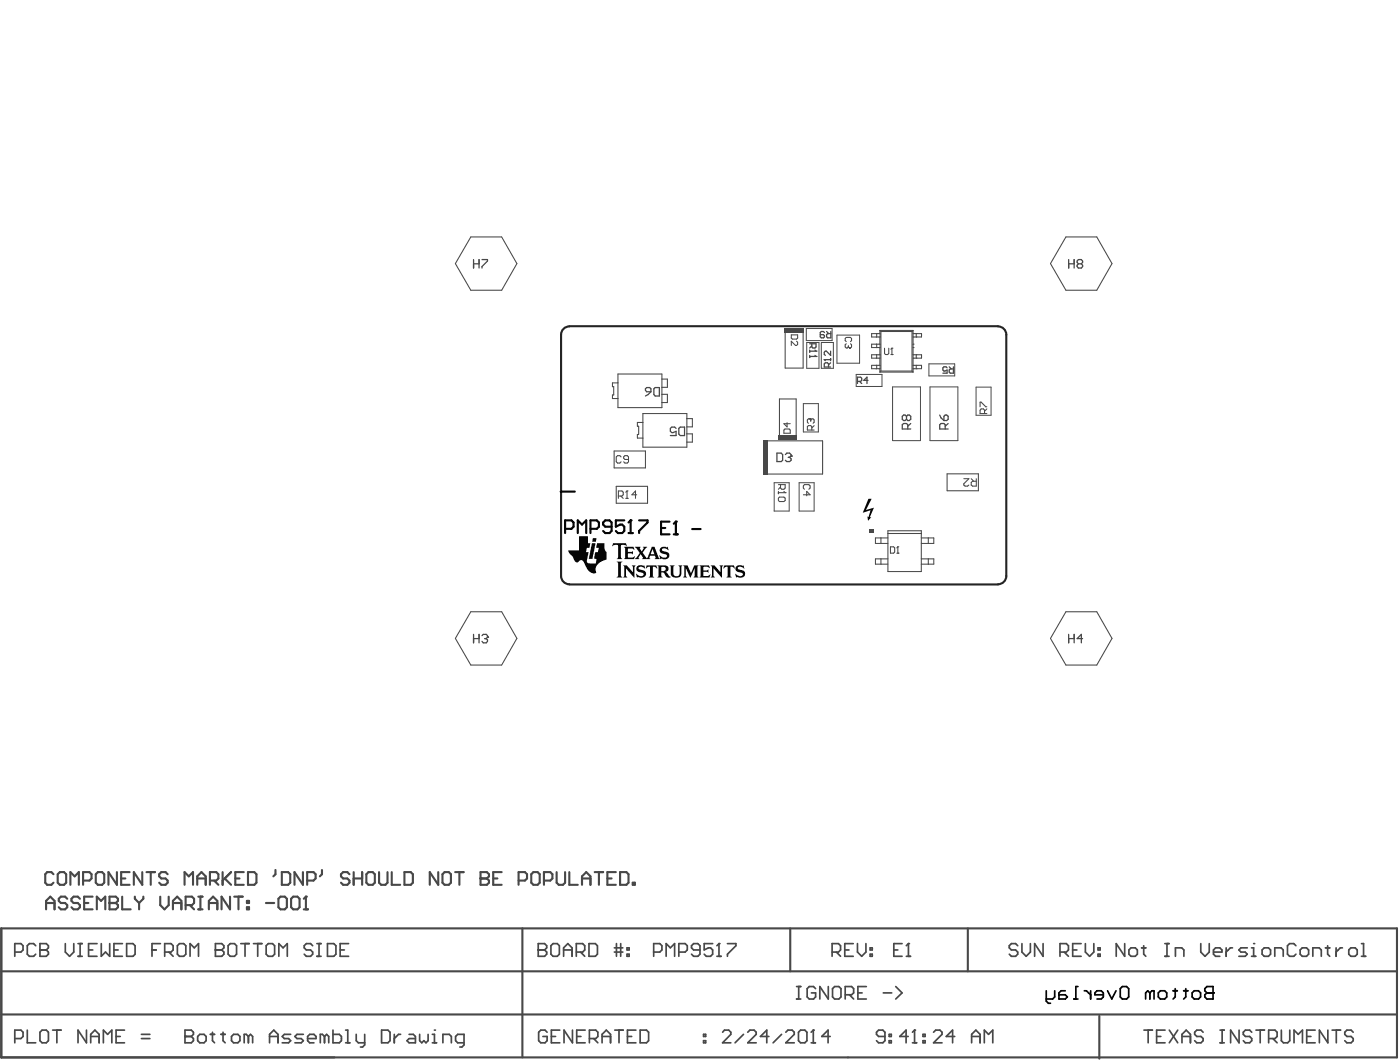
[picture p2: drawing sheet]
<svg xmlns="http://www.w3.org/2000/svg" width="279mm" height="212mm" viewBox="0 0 279 212" stroke-linecap="round" stroke-linejoin="round" font-family="sans-serif">
<path d="M113.3 64.9a1.64 1.64 0 0 0-1.6 1.7v48a1.64 1.64 0 0 0 1.6 1.6M113.3 64.9h85.4M198.7 64.9a1.64 1.64 0 0 1 1.6 1.7v48a1.64 1.64 0 0 1-1.6 1.6M113.3 116.3h85.4" fill="none" stroke="#242424" stroke-width=".42"/>
<g fill="#000">
<path d="M172.9 99.2h.6l-1.1 2.3 1.6-.5-.9 1.9 .4-.1-.7 .8-.1-.9 .2 .2 .4-1.4-1.6 .5zM115.3 106.7h1.7v1.4h.5l-.2 .9h-.5l-.1 .7v.1h.5l-.4 1.5 .2 .7 .4 .1 1.2-.1 .2-.8-.5-.1v-.4l.2-.9h.6l.1-.6v-.2h-.5l.1-.9h1.5v1l.2 .6 .2 .1v1.1a.34 .34 0 0 1 0 .3 .34 .34 0 0 1-.3 .2l-.9 .4-.8 .8-.1 .4 .1 1-.3 .1-.7-.1-.6-.5-1.2-2h-.5l-.4 .4-.5-.2-.5-.9-.7-.8-.2-.5h2.2zM117.8 108.1h.8l-.6 3.1h-.8zM118 107.1h.7l-.1 .7h-.7zM122.8 111.7h1.1l-.3 .3v2.3a.34 .34 0 0 0 .3 .5v.1h-1.1l.3-.4v-2.4zM122 108.1h2.6l.2 .6-.5-.3-.7 .1v2.4l.3 .3h-1.1l.3-.3v-2.4l-.1-.1h-.7l-.4 .3zM124.2 108.8h1.9l.2 .6-.4-.3-.9 .1v.6h.8l.2-.2v.7l-.3-.2h-.7v.7l1 .1 .4-.3-.2 .6h-2l.2-.1v-2.1zM124.1 112.5h.7l1.1 1.3 .1-1.1-.2-.2h.7l-.2 .3v2.1l-1.6-1.8-.1 1.5 .3 .3h-.8l.2-.3v-1.9zM126.8 112.7l.5-.3 1 .1 .1 .6-.6-.4-.6 .1-.1 .3 .2 .2 .9 .2 .4 .5-.1 .6-.4 .2-.7 .1-.4-.1a.18 .18 0 0 1-.3 0 .18 .18 0 0 1 0-.3l-.1-.4 .3 .3 .6 .2h.4l.2-.2a.23 .23 0 0 0 0-.2 .23 .23 0 0 0-.2-.2l-1.1-.4-.1-.3zM128.7 112.5h2l.1 .4v.2l-.3-.3h-.5v1.9l.2 .2-1-.1a.44 .44 0 0 0 .2-.6v-1.4h-.5l-.3 .3zM131.4 109.1l.4-.3 .9 .1a.18 .18 0 0 1 .3 0 .18 .18 0 0 1 0 .3l.1 .3-.5-.4h-.5a.26 .26 0 0 0-.3 .2 .26 .26 0 0 0 0 .3l1 .2 .4 .2v.7l-.2 .4-.4 .2h-.6l-.3-.2-.3 .1-.1-.7 .6 .4h.7l.2-.4-.3-.2-.7-.2-.3-.2-.2-.3zM133.3 112.5h1l-.3 .3v1.3l.1 .3 .4 .2 .6-.1 .2-.3v-1.4l-.3-.3h.8l-.2 .2v1.6l-.2 .4-1 .2-.7-.3-.2-.3v-1.6z"/>
<path d="M136 112.5h.9l.6 1.5 .7-1.5h.8l-.2 .2v1.9l.2 .3h-.9l.2-.3v-1.6l-.7 1.6a.16 .16 0 0 1-.1 .2 .16 .16 0 0 1-.2 0l-.8-1.8v1.6l.3 .3h-.8l.2-.3v-1.9zM139.3 112.5h1.9l.1 .6-.5-.4-.8 .1v.7h.7l.3-.2v.7l-.2-.3h-.8v.9h.9l.5-.3-.2 .6h-1.9l.2-.2v-2zM141.5 112.5h.8l1.1 1.3v-1.1l-.2-.2h.8l-.3 .3v2.1l-1.6-1.8-.1 1.5 .3 .3h-.8l.2-.4v-1.7zM144.2 112.5h1.9l.2 .6-.3-.3h-.6v1.5a.34 .34 0 0 0 .3 .5l-1.1 .1 .3-.2v-1.9h-.5l-.4 .3zM146.6 112.7l.4-.3 1 .1 .2 .6-.7-.4-.4 .1a.26 .26 0 0 0-.2 .3 .26 .26 0 0 0 .3 .2l.8 .2 .3 .2v.8l-.3 .3-.4 .1-.8-.1-.3 .1-.1-.8 .8 .5h.3l.4-.2a.32 .32 0 0 0-.4-.4l-1-.4-.1-.7z"/>
<path d="M126.4 108.8h1.1l-.2 .3 .4 .6 .4-.6-.1-.3h.8l-.9 1.1 .7 .9a.2 .2 0 0 0 .1 .2 .2 .2 0 0 0 .2-.1l.8-2.1h.6l.8 2.1 .2 .3h-1l.2-.1-.1-.6h-1l-.1 .6 .2 .1h-1.7l.2-.3-.4-.6-.5 .6 .2 .3h-.9l.9-1.2zM129.9 109.2l-.4 1.1h.8z"/>
<path d="M130.9 112.5h1.7l.3 .1 .2 .3v.5l-.6 .4 1 1h-.8l-.5-.8-.6-.1v.7l.3 .3h-1l.2-.3v-1.9zM131.6 112.8v.8h.6l.3-.2v-.4l-.1-.2z"/>
<circle cx="125.5" cy="103.5" r=".21"/>
<circle cx="134.5" cy="103.8" r=".21"/>
<circle cx="241.5" cy="197.5" r=".17"/>
</g>
<g fill="none" stroke="#000" stroke-width=".42">
<path d="M111.6 97.8h2.8M112.5 105.2h1.3l.4-.4v-.9l-.4-.4h-1.3v2.5M115 106v-2.5l.9 .9 .8-.9v2.5M117.5 105.2h1.3l.4-.4v-.9l-.4-.4h-1.3v2.5M121.7 104.8h-1.2l-.4-.4v-.5l.4-.4h.8l.4 .4v1.7l-.4 .4h-.8l-.4-.4M124.3 103.5h-1.7v1.3l.8-.4h.5l.4 .4v.8l-.4 .4h-.9l-.4-.4M125.1 106h.9M125.1 103.9l.4-.4v2.5M127.2 103.5h1.7v.4l-1.7 1.7v.4M131.6 105h.8M133.3 103.8h-1.7v2.5h1.7M134.1 106.3h.8"/>
<path d="M134.1 104.2l.4-.4v2.5M137.8 105.2h1.7"/>
</g>
<g fill="none" stroke="#000" stroke-width=".34">
<path d="M208.3 197.1v2.1l.4 .4h.4M210 197.1v1.2l-.5 .4h-1.2M212.1 197.1h-.9l-.4 .4v1.2h1.3l.4-.4-.4-.4h-1.3M213.7 198.7h.9M214.6 196.3h-.4v2.4M215.9 197.1h.4l.8 .8M217.1 197.1v1.6M219.6 197.9h-1.6v-.4l.4-.4h.8l.4 .4v.8l-.4 .4h-.8M220.5 197.1l.8 1.6 .9-1.6M223 196.7l.4-.4h.9l.4 .4v1.6l-.4 .4h-.9l-.4-.4zM228.9 197.5l.4-.4h.4v1.6M228.9 197.5v1.2"/>
<path d="M228.9 197.5l-.4-.4-.4 .4v1.2M230.6 197.5l.4-.4h.8l.5 .4v.8l-.5 .4h-.8l-.4-.4zM233.5 197.1h.9M233.9 196.7v1.6l-.4 .4M235.6 197.1h.9M236.1 196.7v1.6l-.5 .4M237.3 197.5l.4-.4h.9l.4 .4v.8l-.4 .4h-.9l-.4-.4zM239.8 196.7l.5-.4h1.2v2.4h-1.2l-.5-.4v-.4l.5-.4-.5-.4zM240.3 197.5h1.2"/>
</g>
<g fill="none" stroke="#484848" stroke-width=".21">
<path d="M93.7 47.1h6.2l3 5.3-3 5.3h-6.2l-3.1-5.3zM212.2 47.1h6.1l3.1 5.3-3.1 5.3h-6.1l-3.1-5.3zM123 74.4h8.8v6.7h-8.8zM123 76.2h-1.1v.7h.3v1.7h-.3v.7h1.1M131.8 78.4h1.1v1.7h-1.1M131.8 75.4h1.1v1.7h-1.1M156.3 65.9v7.3h3.6v-7.3M174.5 66.4v.6M174.5 68.5v.6M174.5 70.6v.6M174.5 72.7v.7M175.2 65.7v8.3"/>
<path d="M175.2 65.7l.2 .2M175.2 74h6.6M175.2 65.7h6.6M175.2 72.7h-1.7v.7h1.7M175.2 70.6h-1.7v.6h1.7M175.2 66.4h-1.7v.6h1.7M175.2 68.5h-1.7v.6h1.7M175.4 65.9v7.9M175.4 73.8l-.2 .2M175.4 73.8h6.2M175.4 65.9h6.2M181.6 73.8l.2 .2"/>
<path d="M181.6 65.9v7.9M181.8 69.1h.1M181.8 68.5h.1M181.8 65.7v8.3M181.8 72.7h1.6v.7h-1.6M181.8 66.4h1.6v.6h-1.6M181.8 70.6h1.6v.6h-1.6M181.8 65.7l-.2 .2M182.4 66.4v.6M182.4 70.6v.6M182.4 72.7v.7M122.3 89.7h6.2v3.4h-6.2z"/>
<path d="M122.7 96.7h6.2v3.4h-6.2zM128 84h-1.1v.8h.2v1.6h-.2v.8h1.1M128 82.3h8.7v6.7h-8.7zM136.7 83.3h1.1v1.6h-1.1M136.7 86.3h1.1v1.7h-1.1M152.5 87.7h11.2v6.6h-11.2M155.2 87.2v-7.8h3.3v7.8M188.5 94.3h6.3v3.3h-6.3zM175.4 107v1.1M175.4 111.2v1M176.8 111.2h-2.5v1h2.5M176.8 107h-2.5v1.1h2.5"/>
<path d="M176.8 105.6h6.6v8.1h-6.6zM176.8 106.1h6.6M183.4 111.2h2.5v1h-2.5M183.4 107h2.5v1.1h-2.5M184.8 107v1.1M184.8 111.2v1M93.7 121.7h6.2l3 5.3-3 5.3h-6.2l-3.1-5.3zM212.2 121.7h6.1l3.1 5.3-3.1 5.3h-6.1l-3.1-5.3z"/>
</g>
<path d="M160.5 65.4h5.1v2.4h-5.1zM160.6 68.1h2.4v5.2h-2.4zM163.5 68.1h2.4v5.2h-2.4zM166.6 66.7h4.5v5.6h-4.5zM170.4 74.5h5.2v2.4h-5.2zM177.7 77h5.5v10.7h-5.5zM184.9 72.4h5.2v2.4h-5.2zM185.1 77h5.6v10.7h-5.6zM194.3 77h3v5.6h-3zM154.1 96h3v5.7h-3zM159.1 96h3v5.7h-3zM159.9 80.3h3v5.6h-3z" fill="none" stroke="#484848" stroke-width=".2"/>
<path d="M.3 184.7h277.8v25.7h-277.8zM.3 193.2h277.8M104 184.7v25.7M157.3 184.7v8.5M192.7 184.7v8.5M.3 201.8h277.7M218.8 202.1v8.5" fill="none" stroke="#484848" stroke-width=".42"/>
<g fill="#484848">
<path d="M152 87.5h.8v6.9h-.8z" fill-rule="evenodd"/>
<path d="M173.1 105.4h.8v.6h-.8z" fill-rule="evenodd"/>
<path d="M155 86.6h3.7v.8h-3.7z" fill-rule="evenodd"/>
<path d="M156.1 65.3h3.9v.9h-3.9z" fill-rule="evenodd"/>
</g>
<g fill="none" stroke="#484848" stroke-width=".34">
<path d="M223.9 187.7v2.5l-1.7-2.5v2.5M224.7 189l.5-.4h.8l.4 .4v.8l-.4 .4h-.8l-.5-.4zM227.3 188.6h.8M227.7 188.1v1.7l.4 .4M231.9 190.2h.8M231.9 187.7h.8M232.3 187.7v2.5M234 190.2v-1.6h1.3l.4 .4v1.2M239 187.7v1.7l.9 .8 .8-.8v-1.7M241.6 189.4h1.6v-.4l-.4-.4h-.8l-.4 .4v.8l.4 .4h.8M244.1 188.6v1.6M245.4 188.6h-.5l-.8 .8"/>
<path d="M248.3 188.6h-1.3l-.4 .4 .4 .4h.9l.4 .4-.4 .4h-1.3M249.1 190.2h.9M249.1 188.6h.5v1.6"/>
</g>
<circle cx="249.6" cy="187.7" r=".17" fill="#484848"/>
<g fill="none" stroke="#484848" stroke-width=".34">
<path d="M177.9 189h.8M179.6 187.7h-1.7v2.5h1.7M180.4 190.2h.9M180.8 187.7v2.5M251.2 189l.5-.4h.8l.4 .4v.8l-.4 .4h-.8l-.5-.4zM253.8 190.2v-1.6h1.2l.5 .4v1.2M258 188.1l-.4-.4h-.9l-.4 .4v1.7l.4 .4h.9l.4-.4M258.8 189l.4-.4h.9l.4 .4v.8l-.4 .4h-.9l-.4-.4zM261.3 190.2v-1.6h1.3l.4 .4v1.2M263.9 188.6h.8M264.3 188.1v1.7l.4 .4M266 188.6v1.6"/>
<path d="M267.2 188.6h-.4l-.8 .8M268.5 189l.4-.4h.9l.4 .4v.8l-.4 .4h-.9l-.4-.4zM271 190.2h.9M271 187.7h.4v2.5"/>
</g>
<g fill="none" stroke="#484848" stroke-width=".21">
<path d="M157.5 66.6h1.3v.7l-.2 .2h-.9l-.2-.2zM158.6 67.9l.2 .2v.4l-.2 .2h-.2l-.9-.8v.8M168.5 68l-.2-.2v-.5l.2-.2h.8l.2 .2v.5l-.2 .2M168.5 68.4l-.2 .2v.4l.2 .2 .4-.2M168.9 69l.2 .2M168.9 68.8v.2M169.1 69.2h.1M169.3 68.4l.2 .2v.4l-.4 .2M155 96.4h1.3v.7l-.3 .2h-.4l-.2-.2v-.7M155 99.1l.2-.2h.8l.3 .2v.5l-.3 .2h-.8l-.2-.2zM155 97.8v.4M155 98h1.3"/>
<path d="M155.4 96.9l-.4 .4M156 97.8l.3 .2M156.3 98h.1M161.2 83.3h.1M161.2 83.3h-.3l-.2 .2v.5l.2 .2M161.2 83.3l.2 .2M161.4 83.5l.2-.2h.3l.2 .2v.5l-.2 .2M161.4 83.5v.3M161.6 85.6v-.7l-.2-.2h-.5l-.2 .2v.7h1.4M162.1 84.7l-.5 .4M195.1 80.9v-.9h.2l.9 .9h.2M196 82.3v-.7l-.2-.3h-.5l-.2 .3v.7h1.3"/>
<path d="M196.4 81.3l-.4 .5"/>
</g>
<g fill="none" stroke="#484848" stroke-width=".25">
<path d="M161.2 69.9h1.2M161.2 68.4h1.2v.6l-.2 .2h-.4l-.2-.2v-.6M161.2 69.6v.5M161.2 70.7v.4M161.2 70.9h1.2M161.6 68.8l-.4 .4M162.2 69.6l.2 .3M162.2 70.7l.2 .2M162.4 69.9h.1M162.4 70.9h.1M164.1 71.5h.1M164.1 71.5l.2 .3"/>
<path d="M164.1 71.5h1.2M164.9 73v-.6l-.2-.2h-.4l-.2 .2v.6h1.2M165.3 69.9v.8l-.8-.8h-.2l-.2 .2v.4l.2 .2M165.3 72.2l-.4 .4M165.3 71.3v.5"/>
</g>
<circle cx="180.8" cy="187.7" r=".17" fill="#484848"/>
<g fill="none" stroke="#484848" stroke-width=".34">
<path d="M180.8 187.7l-.4 .4M202.6 188.1l-.4-.4h-.9l-.4 .4v.5l.4 .4h.9l.4 .4v.4l-.4 .4h-.9l-.4-.4M203.4 187.7v1.7l.9 .8 .8-.8v-1.7M207.6 187.7v2.5l-1.6-2.5v2.5M211 189.4h1.3l.4-.4v-.9l-.4-.4h-1.3v2.5M211.9 189.4l.8 .8M213.5 189h.9M215.2 187.7h-1.7v2.5h1.7M216.1 187.7v1.7l.8 .8 .8-.8v-1.7M218.6 188.6h.4v.4h-.4zM218.6 189.8h.4v.4h-.4zM143.8 205.3l.4-.4h.9l.4 .4v.5l-1.7 1.7h1.7"/>
<path d="M148 205.8l-1.7 1.7M148.9 205.3l.4-.4h.8l.4 .4v.5l-1.6 1.7h1.6M153.1 206.2h-1.7l1.2-1.3v2.6M155.6 205.8l-1.7 1.7M156.4 205.3l.4-.4h.9l.4 .4v.5l-1.7 1.7h1.7M159 205.3l.4-.4h.8l.4 .4v1.7l-.4 .5h-.8l-.4-.5zM161.5 207.5h.8M161.9 204.9v2.6"/>
</g>
<g fill="none" stroke="#484848" stroke-width=".25">
<path d="M212.7 51.6v1.7M212.7 52.5h1.1M213.8 51.6v1.7M214.7 52.5h.6M214.7 52.5l-.3-.3v-.3l.3-.3h.6l.2 .3v.3l-.2 .3M214.7 52.5l-.3 .3v.2l.3 .3h.6l.2-.3v-.2l-.2-.3M180.5 82.8l-.3-.2h-.3l-.3 .2v.6l.3 .3h.3l.3-.3M180.5 82.8l.2-.2h.3l.3 .2v.6l-.3 .3h-.3l-.2-.3M180.5 82.8v.6M180.7 85.3v-.8l-.2-.3h-.6l-.3 .3v.8h1.7M181.3 84.2l-.6 .6M187.1 82.6l.2 .5 .6 .6"/>
<path d="M187.9 82.8l.3-.2h.3l.2 .2v.6l-.2 .3h-.6zM188.2 85.3v-.8l-.3-.3h-.6l-.2 .3v.8h1.6M188.7 84.2l-.5 .6M212.7 126.2v1.7M212.7 127h1.1M213.8 126.2v1.7M215.5 127h-1.1l.9-.8v1.7"/>
</g>
<path d="M156 85.6l.3-.3h.8l.2 .3v.6h-1.3zM156.7 84.1v.8l-.7-.6h1.3M159.9 98.4h1.4l-.7-.6v.8M160.1 97.3l-.2-.2v-.4l.2-.3h.9l.3 .3v.4l-.3 .2M191.9 95.2h1l-1 1v.3l.2 .2h.5l.3-.2M193.3 95.2l.5 .5M194.3 95.2v1.5h-.7l-.3-.2v-.5l.3-.3h.7" fill="none" stroke="#484848" stroke-width=".21"/>
<circle cx="161.9" cy="204.9" r=".17" fill="#484848"/>
<g fill="none" stroke="#484848" stroke-width=".34">
<path d="M130.1 189.4h1.2l.5-.4v-.9l-.5-.4h-1.2v2.5M132.6 190.2v-2.5l.8 .9 .9-.9v2.5M135.1 189.4h1.3l.4-.4v-.9l-.4-.4h-1.3v2.5M139.3 189h-1.2l-.4-.4v-.5l.4-.4h.8l.4 .4v1.7l-.4 .4h-.8l-.4-.4M141.9 187.7h-1.7v1.3l.8-.4h.4l.5 .4v.8l-.5 .4h-.8l-.4-.4M142.7 190.2h.8M143.1 187.7v2.5M165.6 189.4h1.3l.4-.4v-.9l-.4-.4h-1.3v2.5M166.5 189.4l.8 .8M168.2 189h.8M169.9 187.7h-1.7v2.5h1.7M170.7 187.7v1.7l.8 .8 .9-.8v-1.7"/>
<path d="M173.2 189.8h.4v.4h-.4zM173.2 188.6h.4v.4h-.4zM161.9 204.9l-.4 .4M165.3 206.2h-1.7l1.2-1.3v2.6"/>
</g>
<circle cx="143.1" cy="187.7" r=".17" fill="#484848"/>
<path d="M143.1 187.7l-.4 .4M144.8 187.7h1.7v.4l-1.7 1.7v.4M176.2 206.2h-1.3l-.4-.4v-.5l.4-.4h.8l.5 .4v1.7l-.5 .5h-.8l-.4-.5M177 207h.4v.5h-.4zM177 205.8h.4v.4h-.4zM180.8 206.2h-1.7l1.3-1.3v2.6M181.6 207.5h.9M182.1 204.9v2.6" fill="none" stroke="#484848" stroke-width=".34"/>
<g fill="none" stroke="#484848" stroke-width=".25">
<path d="M94.3 51.6v1.7M94.3 52.5h1.1M95.4 51.6v1.7M96 51.6h1v.3l-1 1.1v.3M128.5 77.3l.2-.2h.6l.3 .2v.6h-.9l-.2-.3zM129.6 77.9l-.6 .6-.5 .3M130.2 77.3l.2-.2h.9v1.7h-.9l-.2-.3zM164.1 66.2l-.2-.3h-.4l-.2 .3v.8l.2 .2h.4l.2-.4-.2-.2h-.6M164.5 65.9l.5 .5M165.4 65.9v1.3h-.6l-.3-.2v-.4l.3-.2h.6M154.7 90.1h.8l.3 .3v1.2l-.3 .2h-.8zM156.3 90.4l.3-.3h.6l.3 .3v.3"/>
<path d="M156.9 91h.3M157.2 91l.3 .3v.3l-.3 .2h-.6l-.3-.2M157.5 90.7h.1M157.5 90.7l-.3 .3M94.3 126.2v1.7M94.3 127h1.1M95.4 126.2v1.7M96 126.5l.2-.3h.6l.2 .3v.2M96.5 127h.3M96.8 127l.2 .3v.3l-.2 .3h-.6l-.2-.3M97 126.7h.1M97 126.7l-.2 .3"/>
</g>
<path d="M176.1 69.3v1l.2 .2h.4l.2-.2v-1M177.3 70.5h.5M177.6 69.3h.1M177.6 69.3v1.2M177.6 69.3l-.3 .2" fill="none" stroke="#484848" stroke-width=".21"/>
<circle cx="182.1" cy="204.9" r=".17" fill="#484848"/>
<g fill="none" stroke="#484848" stroke-width=".34">
<path d="M107.1 187.7v2.5h1.3l.4-.4v-.4l-.4-.4h-1.3M108.9 205.3l-.4-.4h-.8l-.5 .4v1.7l.5 .5h.8l.4-.5v-.8h-.8M109.8 206.2h.8M111.4 204.9h-1.6v2.6h1.6M114 204.9v2.6l-1.7-2.6v2.6M114.8 206.2h.8M116.5 204.9h-1.7v2.6h1.7M117.3 206.6h1.3l.4-.4v-.9l-.4-.4h-1.3v2.6M118.2 206.6l.8 .9M119.9 206.2h1.6M119.9 207.5v-1.7l.8-.9 .8 .9v1.7M122.4 204.9h1.7"/>
<path d="M123.2 204.9v2.6M124.9 206.2h.8M126.6 204.9h-1.7v2.6h1.7M127.4 204.9h1.3l.4 .4v1.7l-.4 .5h-1.3zM140.1 205.8h.4v.4h-.4zM140.1 207h.4v.5h-.4zM182.1 204.9l-.5 .4M183.7 205.8h.5v.4h-.5zM183.7 207h.5v.5h-.5zM185.8 205.3l.5-.4h.8l.4 .4v.5l-1.7 1.7h1.7M190.1 206.2h-1.7l1.2-1.3v2.6M193.4 206.2h1.7"/>
<path d="M193.4 207.5v-1.7l.9-.9 .8 .9v1.7M195.9 207.5v-2.6l.9 .9 .8-.9v2.6"/>
</g>
<circle cx="107.1" cy="189" r=".17" fill="#484848"/>
<g fill="none" stroke="#484848" stroke-width=".34">
<path d="M107.1 187.7h1.3l.4 .4v.5l-.4 .4h-1.3M109.7 188.1l.4-.4h.8l.5 .4v1.7l-.5 .4h-.8l-.4-.4zM112.2 189h1.7M112.2 190.2v-1.6l.8-.9 .9 .9v1.6M114.7 189.4h1.3l.4-.4v-.9l-.4-.4h-1.3v2.5M115.6 189.4l.8 .8M117.2 187.7h1.3l.4 .4v1.7l-.4 .4h-1.3zM122.3 189.4h1.7M122.3 188.6h1.7M122.7 187.7v2.5M123.6 187.7v2.5M124.8 188.6h.4v.4h-.4z"/>
<path d="M124.8 189.8h.4v.4h-.4z"/>
</g>
<path d="M52.9 179.6h1.7M55.4 178.8l.4-.4h.9l.4 .4v1.7l-.4 .4h-.9l-.4-.4zM58 178.8l.4-.4h.8l.4 .4v1.7l-.4 .4h-.8l-.4-.4zM60.9 178.4v2.5M60.5 180.9h.8" fill="none" stroke="#484848" stroke-width=".42"/>
<circle cx="60.9" cy="178.4" r=".21" fill="#484848"/>
<path d="M60.9 178.4l-.4 .4" fill="none" stroke="#484848" stroke-width=".42"/>
<g fill="none" stroke="#484848" stroke-width=".21">
<path d="M123.1 98.7h.7l.3-.3v-.5l-.3-.2h-.7v1.4M123.6 98.7l.5 .4M123.6 90.9l-.2-.3h-.5l-.2 .3v1l.2 .2h.5l.2-.2M124.6 99.1h.4M124.8 97.7h.1M124.8 97.7l-.2 .2M124.8 97.7v1.4M125.1 91.4h-.7l-.3-.2v-.3l.3-.3h.5l.2 .3v1l-.2 .2h-.5l-.3-.2M126.8 98.4h-1l.7-.7v1.4M177.3 108.8h.6l.2 .2v.8l-.2 .2h-.6zM178.5 110h.4M178.7 108.8h.1"/>
<path d="M178.7 108.8v1.2M178.7 108.8l-.2 .2"/>
</g>
<path d="M170.7 75.9h.6l.2-.2v-.5l-.2-.2h-.6v1.3M171.1 75.9l.4 .4M172.8 75.7h-.8l.6-.7v1.3M188.5 73.2l-.2-.2h-.4l-.2 .2v.4l.2 .2 .6-.2v.6h-.8M189 73l.4 .4M189.8 73v1.2h-.6l-.2-.2v-.4l.2-.2h.6M134.6 85.2l-.3-.2h-.6l-.3 .2v.6l.3 .3 .9-.3v.8h-1.2M135.1 85.2l.3-.2h.9v1.6h-.9l-.3-.2z" fill="none" stroke="#484848" stroke-width=".25"/>
<g fill="none" stroke="#484848" stroke-width=".34">
<path d="M158.6 196.3h.8M158.6 198.7h.8M159 196.3v2.4M162.4 196.7l-.5-.4h-.8l-.4 .4v1.6l.4 .4h.8l.5-.4v-.8h-.9M164.9 196.3v2.4l-1.7-2.4v2.4M165.7 196.7l.4-.4h.9l.4 .4v1.6l-.4 .4h-.9l-.4-.4zM168.3 197.9h1.2l.4-.4v-.8l-.4-.4h-1.2v2.4M169.1 197.9l.8 .8M170.8 197.5h.8M172.5 196.3h-1.7v2.4h1.7M175.8 197.5h1.7M178.3 196.3l1.3 1.2-1.3 1.2"/>
<path d="M2.9 206.6h1.3l.4-.4v-.9l-.4-.4h-1.3v2.6M5.4 204.9v2.6h1.7M8 205.3l.4-.4h.8l.4 .4v1.7l-.4 .5h-.8l-.4-.5zM10.5 204.9h1.7M11.3 204.9v2.6M17.2 204.9v2.6l-1.7-2.6v2.6M18.1 207.5v-1.7l.8-.9 .8 .9v1.7M18.1 206.2h1.6M20.6 207.5v-2.6l.8 .9 .9-.9v2.6M23.1 206.2h.8M24.8 204.9h-1.7v2.6h1.7M28.2 206.6h1.6"/>
<path d="M28.2 205.8h1.6M36.8 204.9v2.6h1.3l.4-.5v-.4l-.4-.4h-1.3M227.7 204.9h1.7M228.6 204.9v2.6M230.2 206.2h.9M231.9 204.9h-1.7v2.6h1.7M232.8 204.9l1.7 2.6M234.5 204.9l-1.7 2.6M235.3 206.2h1.7M235.3 207.5v-1.7l.8-.9 .9 .9v1.7M239.5 205.3l-.4-.4h-.9l-.4 .4v.5l.4 .4h.9l.4 .4v.4l-.4 .5h-.9l-.4-.5M242.9 204.9h.8"/>
<path d="M242.9 207.5h.8M243.3 204.9v2.6M246.7 204.9v2.6l-1.7-2.6v2.6M249.2 205.3l-.4-.4h-.9l-.4 .4v.5l.4 .4h.9l.4 .4v.4l-.4 .5h-.9l-.4-.5M250 204.9h1.7M250.9 204.9v2.6M252.5 206.6h1.3l.4-.4v-.9l-.4-.4h-1.3v2.6M253.4 206.6l.8 .9M255.1 204.9v2.1l.4 .5h.8l.5-.5v-2.1M257.6 207.5v-2.6l.8 .9 .9-.9v2.6M260.1 206.2h.9M261.8 204.9h-1.7v2.6h1.7"/>
<path d="M264.3 204.9v2.6l-1.7-2.6v2.6M265.2 204.9h1.7M266 204.9v2.6M269.4 205.3l-.4-.4h-.9l-.4 .4v.5l.4 .4h.9l.4 .4v.4l-.4 .5h-.9l-.4-.5"/>
</g>
<circle cx="36.8" cy="206.2" r=".17" fill="#484848"/>
<g fill="none" stroke="#484848" stroke-width=".34">
<path d="M36.8 204.9h1.3l.4 .4v.5l-.4 .4h-1.3M39.3 206.2l.5-.4h.8l.4 .4v.8l-.4 .5h-.8l-.5-.5zM41.9 205.8h.8M42.3 205.3v1.7l.4 .5M44 205.8h.8M44.4 205.3v1.7l.4 .5M46.1 206.2l.4-.4h.8l.5 .4v.8l-.5 .5h-.8l-.4-.5zM49.4 206.2l-.4-.4h-.4v1.7M49.4 206.2v1.3M49.4 206.2l.5-.4 .4 .4v1.3M53.7 206.2h1.6M53.7 207.5v-1.7l.8-.9 .8 .9v1.7"/>
<path d="M57.9 205.8h-1.3l-.4 .4 .4 .4h.8l.5 .4-.5 .5h-1.2M60.4 205.8h-1.3l-.4 .4 .4 .4h.9l.4 .4-.4 .5h-1.3M61.2 206.6h1.7v-.4l-.4-.4h-.8l-.5 .4v.8l.5 .5h.8M64.6 206.2l-.4-.4h-.4v1.7M64.6 206.2v1.3M64.6 206.2l.4-.4 .4 .4v1.3M66.3 204.9v2.6h1.2l.5-.5v-.8l-.5-.4h-1.2M68.8 204.9h.4v2.6M68.8 207.5h.8M70.9 205.8v1.2l.4 .5h1.3M72.6 205.8v2.1l-.4 .4h-.4M76 204.9h1.2l.4 .4v1.7l-.4 .5h-1.2z"/>
<path d="M78.5 205.8v1.7M79.7 205.8h-.4l-.8 .8M81.4 205.8h.9l.4 .4v1.3h-1.3l-.4-.5 .4-.4h1.3M83.5 205.8v1.2l.5 .5 .4-.5 .4 .5 .4-.5v-1.2M86.1 207.5h.8M86.1 205.8h.4v1.7"/>
</g>
<circle cx="86.5" cy="204.9" r=".17" fill="#484848"/>
<path d="M2.9 189.4h1.3l.4-.4v-.9l-.4-.4h-1.3v2.5M7.1 188.1l-.4-.4h-.9l-.4 .4v1.7l.4 .4h.9l.4-.4M8 187.7v2.5h1.2l.4-.4v-.4l-.4-.4h-1.2M88.2 207.5v-1.7h1.2l.4 .4v1.3M92.4 207.5h-1.3l-.4-.5v-.8l.4-.4h1.3v2.1l-.4 .4h-.5" fill="none" stroke="#484848" stroke-width=".34"/>
<circle cx="8" cy="189" r=".17" fill="#484848"/>
<g fill="none" stroke="#484848" stroke-width=".34">
<path d="M8 187.7h1.2l.4 .4v.5l-.4 .4h-1.2M13 187.7v1.7l.8 .8 .9-.8v-1.7M15.5 187.7h.9M15.5 190.2h.9M15.9 187.7v2.5M17.6 189h.9M19.3 187.7h-1.7v2.5h1.7M20.2 187.7v2.5l.8-.8 .8 .8v-2.5M22.7 189h.8M24.4 187.7h-1.7v2.5h1.7M25.2 187.7h1.3l.4 .4v1.7l-.4 .4h-1.3zM30.3 189h.8"/>
<path d="M31.9 187.7h-1.6v2.5M32.8 189.4h1.2l.5-.4v-.9l-.5-.4h-1.2v2.5M33.6 189.4l.9 .8M35.3 188.1l.4-.4h.9l.4 .4v1.7l-.4 .4h-.9l-.4-.4zM37.8 190.2v-2.5l.9 .9 .8-.9v2.5M42.9 187.7v2.5h1.2l.5-.4v-.4l-.5-.4h-1.2"/>
</g>
<circle cx="42.9" cy="189" r=".17" fill="#484848"/>
<g fill="none" stroke="#484848" stroke-width=".34">
<path d="M42.9 187.7h1.2l.5 .4v.5l-.5 .4h-1.2M45.4 188.1l.4-.4h.9l.4 .4v1.7l-.4 .4h-.9l-.4-.4zM47.9 187.7h1.7M48.8 187.7v2.5M50.5 187.7h1.6M51.3 187.7v2.5M53 188.1l.4-.4h.8l.5 .4v1.7l-.5 .4h-.8l-.4-.4zM55.5 190.2v-2.5l.9 .9 .8-.9v2.5M62.2 188.1l-.4-.4h-.8l-.4 .4v.5l.4 .4h.8l.4 .4v.4l-.4 .4h-.8l-.4-.4M63.1 187.7h.8M63.1 190.2h.8M63.5 187.7v2.5"/>
<path d="M65.2 187.7h1.3l.4 .4v1.7l-.4 .4h-1.3zM67.7 189h.9M69.4 187.7h-1.7v2.5h1.7"/>
</g>
<g fill="none" stroke="#484848" stroke-width=".42">
<path d="M10.6 173.9l-.4-.4h-.8l-.4 .4v1.7l.4 .4h.8l.4-.4M11.5 173.9l.4-.4h.9l.4 .4v1.7l-.4 .4h-.9l-.4-.4zM14 176v-2.5l.9 .8 .8-.8v2.5M16.5 175.2h1.3l.4-.4v-.9l-.4-.4h-1.3v2.5M19.1 173.9l.4-.4h.8l.4 .4v1.7l-.4 .4h-.8l-.4-.4zM23.3 173.5v2.5l-1.7-2.5v2.5M24.1 174.8h.9M25.8 173.5h-1.7v2.5h1.7M28.3 173.5v2.5l-1.7-2.5v2.5M29.2 173.5h1.6M30 173.5v2.5M33.4 173.9l-.4-.4h-.9l-.4 .4v.4l.4 .5h.9l.4 .4v.4l-.4 .4h-.9l-.4-.4"/>
<path d="M36.7 176v-2.5l.9 .8 .8-.8v2.5M39.3 174.8h1.6M39.3 176v-1.7l.8-.8 .8 .8v1.7M41.8 175.2h1.3l.4-.4v-.9l-.4-.4h-1.3v2.5M42.6 175.2l.9 .8M44.3 173.5v2.5M44.7 174.8l1.3 1.2M46 173.5l-1.7 1.7M46.8 174.8h.9M48.5 173.5h-1.7v2.5h1.7M49.4 173.5h1.2l.4 .4v1.7l-.4 .4h-1.2zM54.8 173.1v.8l-.4 .4"/>
<path d="M56.1 173.5h1.3l.4 .4v1.7l-.4 .4h-1.3zM60.3 173.5v2.5l-1.7-2.5v2.5M61.1 175.2h1.3l.4-.4v-.9l-.4-.4h-1.3v2.5M64.1 173.1v.8l-.4 .4M69.6 173.9l-.5-.4h-.8l-.4 .4v.4l.4 .5h.8l.5 .4v.4l-.5 .4h-.8l-.4-.4M70.4 174.8h1.7M70.4 173.5v2.5M72.1 173.5v2.5M72.9 173.9l.5-.4h.8l.4 .4v1.7l-.4 .4h-.8l-.5-.4zM75.5 173.5v2.1l.4 .4h.8l.4-.4v-2.1M78 173.5v2.5h1.7M80.5 173.5h1.3l.4 .4v1.7l-.4 .4h-1.3z"/>
<path d="M87.2 173.5v2.5l-1.6-2.5v2.5M88.1 173.9l.4-.4h.8l.5 .4v1.7l-.5 .4h-.8l-.4-.4zM90.6 173.5h1.7M91.4 173.5v2.5M95.7 173.5v2.5h1.2l.4-.4v-.4l-.4-.4h-1.2"/>
</g>
<circle cx="95.7" cy="174.8" r=".21" fill="#484848"/>
<g fill="none" stroke="#484848" stroke-width=".42">
<path d="M9.2 179.6h1.7M13.4 178.8l-.4-.4h-.9l-.4 .4v.4l.4 .4h.9l.4 .5v.4l-.4 .4h-.9l-.4-.4M15.9 178.8l-.4-.4h-.9l-.4 .4v.4l.4 .4h.9l.4 .5v.4l-.4 .4h-.9l-.4-.4M16.7 179.6h.9M18.4 178.4h-1.7v2.5h1.7M21.8 178.4v2.5h1.3l.4-.4v-.4l-.4-.5h-1.3M95.7 173.5h1.2l.4 .4v.4l-.4 .5h-1.2M98.2 174.8h.8M99.9 173.5h-1.7v2.5h1.7M103.2 175.2h1.3l.4-.4v-.9l-.4-.4h-1.3v2.5M105.8 173.9l.4-.4h.8l.4 .4v1.7l-.4 .4h-.8l-.4-.4zM108.3 175.2h1.2l.5-.4v-.9l-.5-.4h-1.2v2.5"/>
<path d="M110.8 173.5v2.1l.4 .4h.9l.4-.4v-2.1M113.3 173.5v2.5h1.7M115.9 174.8h1.6M115.9 176v-1.7l.8-.8 .8 .8v1.7M118.4 173.5h1.7M119.2 173.5v2.5M120.9 174.8h.8M122.6 173.5h-1.7v2.5h1.7M123.4 173.5h1.3l.4 .4v1.7l-.4 .4h-1.3zM126 175.6h.4v.4h-.4zM9.2 180.9v-1.7l.8-.8 .9 .8v1.7M19.3 180.9v-2.5l.8 .8 .9-.8v2.5"/>
</g>
<circle cx="21.8" cy="179.6" r=".21" fill="#484848"/>
<g fill="none" stroke="#484848" stroke-width=".42">
<path d="M21.8 178.4h1.3l.4 .4v.4l-.4 .4h-1.3M24.3 178.4v2.5h1.7M26.8 178.4v.4l.9 .8M27.7 179.6v1.3M28.5 178.4v.4l-.8 .8M31.9 178.4v1.7l.8 .8 .9-.8v-1.7M34.4 179.6h1.7M39.5 178.4h.8M39.9 178.4v2.5M41.6 179.6h1.7M45.8 178.4v2.5l-1.7-2.5v2.5M46.6 178.4h1.7"/>
<path d="M47.5 178.4v2.5M49.2 179.2h.4v.4h-.4zM34.4 180.9v-1.7l.9-.8 .8 .8v1.7M36.9 180.1h1.3l.4-.5v-.8l-.4-.4h-1.3v2.5M37.8 180.1l.8 .8M39.5 180.9h.8M41.6 180.9v-1.7l.8-.8 .9 .8v1.7M49.2 180.5h.4v.4h-.4z"/>
</g>
</svg>
